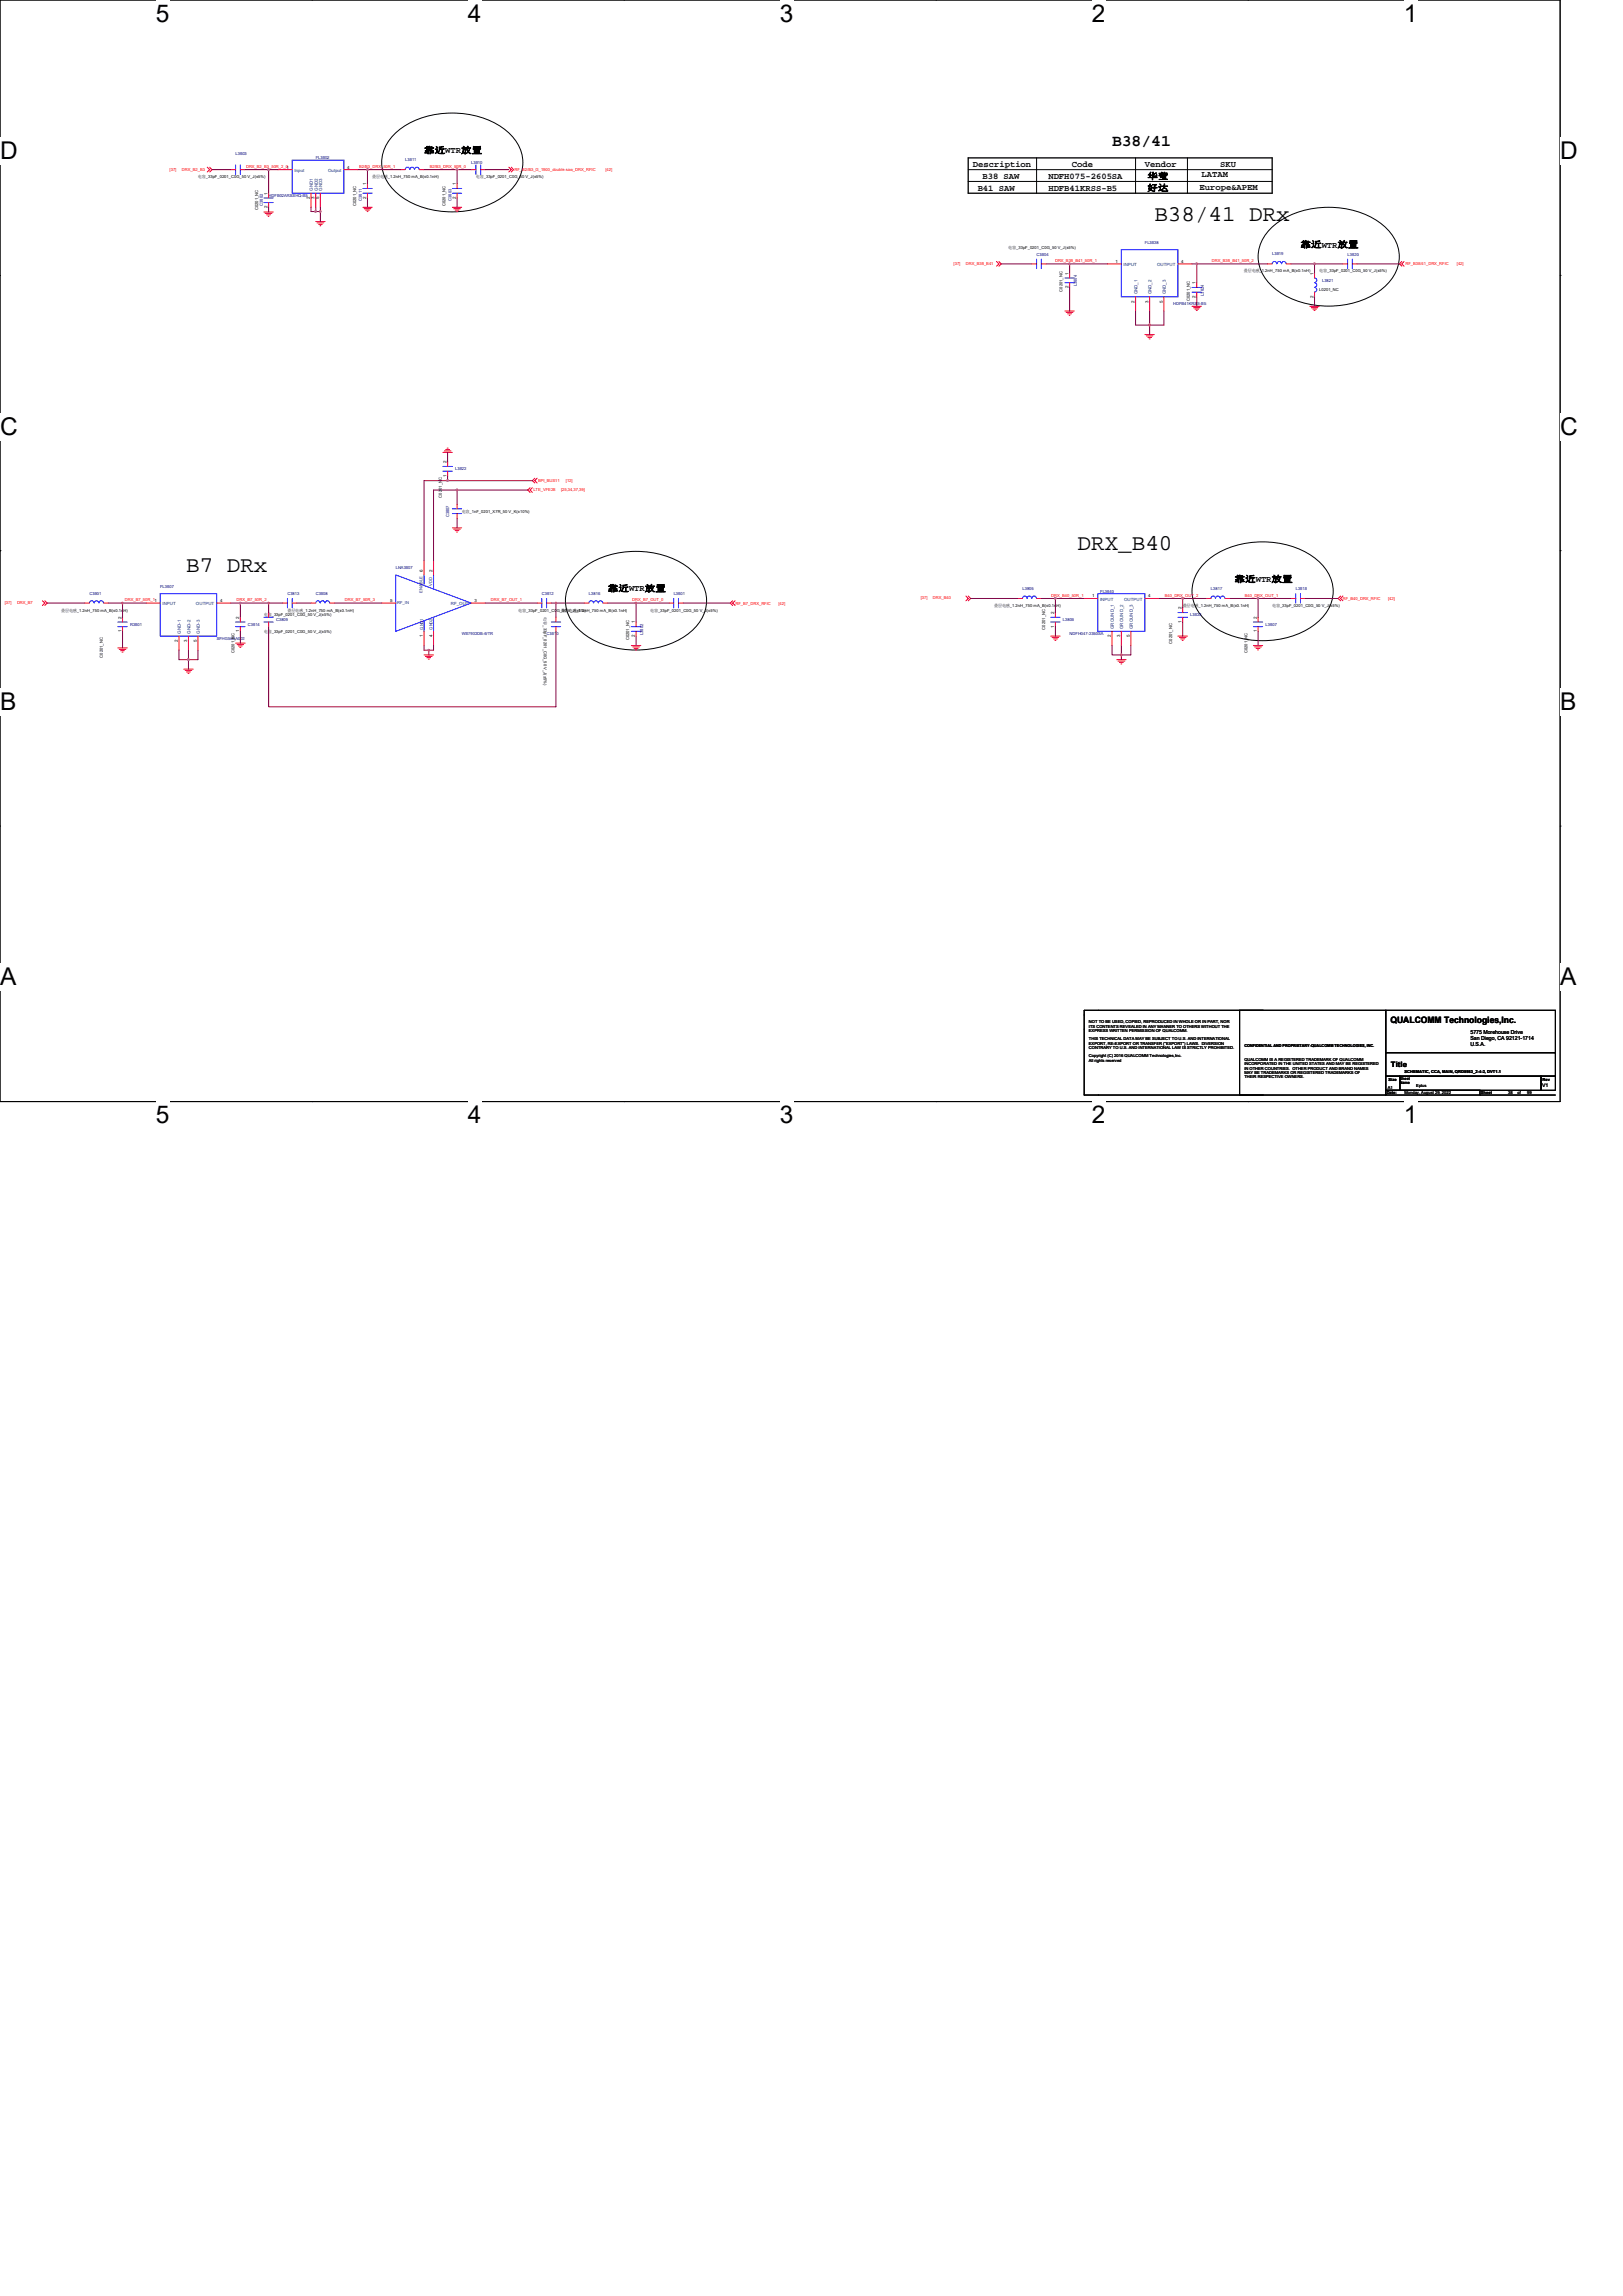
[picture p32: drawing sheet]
<svg xmlns="http://www.w3.org/2000/svg" width="210mm" height="297mm" viewBox="0 0 210 297" stroke-linecap="round" stroke-linejoin="round" font-family="sans-serif">
<defs><g id="words">
<g font-size="3.2">
<text x="20.2" y="2.8">5</text>
<text x="60.5" y="2.8">4</text>
<text x="100.9" y="2.8">3</text>
<text x="141.3" y="2.8">2</text>
<text x="181.6" y="2.8">1</text>
<text x="0" y="20.6">D</text>
<text x="201.8" y="20.6">D</text>
<text x="0" y="56.2">C</text>
<text x="201.8" y="56.2">C</text>
<text x="0" y="91.9">B</text>
<text x="201.8" y="91.9">B</text>
<text x="0" y="127.5">A</text>
<text x="201.8" y="127.5">A</text>
<text x="20.2" y="145.3">5</text>
<text x="60.5" y="145.3">4</text>
<text x="100.9" y="145.3">3</text>
<text x="141.3" y="145.3">2</text>
<text x="181.6" y="145.3">1</text>
</g>
<g font-size="2.9">
<text x="149.4" y="28.6">B38/41 DRx</text>
<text x="139.4" y="71.2">DRX_B40</text>
<text x="24.1" y="74">B7 DRx</text>
</g>
<text font-size="2.1" x="143.9" y="18.8">B38/41</text>
<g font-size="1.1">
<text x="54.9" y="19.8">靠近WTR放置</text>
<text x="125.9" y="21.7">Description</text>
<text x="127.1" y="23.2">B38 SAW</text>
<text x="135.6" y="23.2">NDFH075-2605SA</text>
<text x="138.7" y="21.7">Code</text>
<text x="148.1" y="21.7">Vendor</text>
<text x="148.4" y="23.2">华莹</text>
<text x="155.4" y="22.9">LATAM</text>
<text x="157.9" y="21.7">SKU</text>
<text x="126.5" y="24.7">B41 SAW</text>
<text x="135.6" y="24.7">HDFB41KRSS-B5</text>
<text x="148.4" y="24.7">好达</text>
<text x="155.2" y="24.5">Europe&amp;APEM</text>
<text x="168.3" y="32">靠近WTR放置</text>
<text x="78.6" y="76.5">靠近WTR放置</text>
<text x="159.7" y="75.3">靠近WTR放置</text>
<text x="179.9" y="132.4">QUALCOMM Technologies,Inc.</text>
</g>
<text font-size="1" x="180" y="138.1">Title</text>
<g font-size=".7">
<text x="190.2" y="133.8">5775 Morehouse Drive</text>
<text x="190.2" y="134.6">San Diego, CA 92121-1714</text>
<text x="190.2" y="135.3">U.S.A.</text>
<text x="199.5" y="140.6">V1</text>
</g>
<g font-size=".6" fill="#004080">
<text x="38.1" y="22.2">Input</text>
<text x="42.5" y="22.2">Output</text>
<text x="40.5" y="24.7" transform="rotate(-90 40.5 24.7)">GND1</text>
<text x="41.1" y="24.7" transform="rotate(-90 41.1 24.7)">GND2</text>
<text x="41.7" y="24.7" transform="rotate(-90 41.7 24.7)">GND3</text>
<text x="145.4" y="34.4">INPUT</text>
<text x="149.7" y="34.4">OUTPUT</text>
<text x="147.2" y="38.1" transform="rotate(-90 147.2 38.1)">GND_1</text>
<text x="149" y="38.1" transform="rotate(-90 149 38.1)">GND_2</text>
<text x="150.8" y="38.1" transform="rotate(-90 150.8 38.1)">GND_3</text>
<text x="142.3" y="77.7">INPUT</text>
<text x="145.4" y="77.7">OUTPUT</text>
<text x="21" y="78.3">INPUT</text>
<text x="23.4" y="82" transform="rotate(-90 23.4 82)">GND-1</text>
<text x="24.6" y="82" transform="rotate(-90 24.6 82)">GND-2</text>
<text x="25.4" y="78.3">OUTPUT</text>
<text x="25.9" y="82" transform="rotate(-90 25.9 82)">GND-3</text>
<text x="58.3" y="78.3">RF_OUT</text>
<text x="144.1" y="81.4" transform="rotate(-90 144.1 81.4)">GROUND_1</text>
<text x="145.3" y="81.4" transform="rotate(-90 145.3 81.4)">GROUND_2</text>
<text x="146.6" y="81.4" transform="rotate(-90 146.6 81.4)">GROUND_3</text>
</g>
<g font-size=".6">
<text x="44.9" y="21.8">4</text>
<text x="47.4" y="24" transform="rotate(-90 47.4 24)">1</text>
<text x="59" y="24" transform="rotate(-90 59 24)">1</text>
<text x="34.6" y="26.9" transform="rotate(-90 34.6 26.9)">2</text>
<text x="34.6" y="25.2" transform="rotate(-90 34.6 25.2)">1</text>
<text x="40.1" y="25.7" transform="rotate(-90 40.1 25.7)">2</text>
<text x="40.7" y="25.7" transform="rotate(-90 40.7 25.7)">3</text>
<text x="41.3" y="25.7" transform="rotate(-90 41.3 25.7)">5</text>
<text x="47.4" y="25.7" transform="rotate(-90 47.4 25.7)">2</text>
<text x="59" y="25.7" transform="rotate(-90 59 25.7)">2</text>
<text x="138.2" y="35.5" transform="rotate(-90 138.2 35.5)">1</text>
<text x="144.3" y="34">1</text>
<text x="152.8" y="34">4</text>
<text x="169.9" y="35.5" transform="rotate(-90 169.9 35.5)">1</text>
<text x="138.2" y="37.3" transform="rotate(-90 138.2 37.3)">2</text>
<text x="146.8" y="39.1" transform="rotate(-90 146.8 39.1)">2</text>
<text x="148.6" y="39.1" transform="rotate(-90 148.6 39.1)">3</text>
<text x="150.4" y="39.1" transform="rotate(-90 150.4 39.1)">5</text>
<text x="154.7" y="38.5" transform="rotate(-90 154.7 38.5)">2</text>
<text x="154.7" y="36.8" transform="rotate(-90 154.7 36.8)">1</text>
<text x="169.9" y="38.5" transform="rotate(-90 169.9 38.5)">2</text>
<text x="57.8" y="59.9" transform="rotate(-90 57.8 59.9)">2</text>
<text x="57.8" y="61.7" transform="rotate(-90 57.8 61.7)">1</text>
<text x="28.5" y="77.9">4</text>
<text x="50.5" y="77.9">5</text>
<text x="54.7" y="74" transform="rotate(-90 54.7 74)">6</text>
<text x="55.9" y="74" transform="rotate(-90 55.9 74)">2</text>
<text x="61.4" y="77.9">3</text>
<text x="141.3" y="77.3">1</text>
<text x="148.5" y="77.3">4</text>
<text x="15.7" y="81.8" transform="rotate(-90 15.7 81.8)">1</text>
<text x="15.7" y="80.1" transform="rotate(-90 15.7 80.1)">2</text>
<text x="23" y="83" transform="rotate(-90 23 83)">2</text>
<text x="24.2" y="83" transform="rotate(-90 24.2 83)">3</text>
<text x="25.5" y="83" transform="rotate(-90 25.5 83)">5</text>
<text x="30.9" y="81.8" transform="rotate(-90 30.9 81.8)">1</text>
<text x="30.9" y="80.1" transform="rotate(-90 30.9 80.1)">2</text>
<text x="54.7" y="82.4" transform="rotate(-90 54.7 82.4)">1</text>
<text x="55.9" y="82.4" transform="rotate(-90 55.9 82.4)">4</text>
<text x="82.1" y="82.4" transform="rotate(-90 82.1 82.4)">2</text>
<text x="82.1" y="80.6" transform="rotate(-90 82.1 80.6)">1</text>
<text x="136.4" y="81.2" transform="rotate(-90 136.4 81.2)">1</text>
<text x="136.4" y="79.4" transform="rotate(-90 136.4 79.4)">2</text>
<text x="143.7" y="82.4" transform="rotate(-90 143.7 82.4)">2</text>
<text x="144.9" y="82.4" transform="rotate(-90 144.9 82.4)">3</text>
<text x="146.2" y="82.4" transform="rotate(-90 146.2 82.4)">5</text>
<text x="152.9" y="80.6" transform="rotate(-90 152.9 80.6)">1</text>
<text x="152.9" y="78.8" transform="rotate(-90 152.9 78.8)">2</text>
<text x="162.6" y="81.8" transform="rotate(-90 162.6 81.8)">1</text>
<text x="162.6" y="80.1" transform="rotate(-90 162.6 80.1)">2</text>
</g>
<g font-size=".5" fill="#f00">
<text x="21.9" y="22.1">[37]</text>
<text x="23.5" y="22.1">DRX_B2_B3</text>
<text x="31.8" y="21.7">DRX_B2_B3_50R_2_01</text>
<text x="46.5" y="21.7">B2/B3_DRX_50R_1</text>
<text x="55.6" y="21.7">B2/B3_DRX_50R_0</text>
<text x="66.6" y="22.1">RF_B2/B3_G_1900_double saw_DRX_RFIC</text>
<text x="78.3" y="22.1">[42]</text>
<text x="123.4" y="34.3">[37]</text>
<text x="125" y="34.3">DRX_B38_B41</text>
<text x="136.5" y="33.9">DRX_B38_B41_50R_1</text>
<text x="156.8" y="33.9">DRX_B38_B41_50R_2</text>
<text x="181.8" y="34.3">RF_B38/41_DRX_RFIC</text>
<text x="188.5" y="34.3">[42]</text>
<text x="69" y="63.6">LTE_VFE28</text>
<text x="69.6" y="62.4">BPI_BUS11</text>
<text x="72.6" y="63.6">[25,34,37,39]</text>
<text x="73.2" y="62.4">[12]</text>
<text x="16.2" y="77.8">DRX_B7_50R_11</text>
<text x="30.6" y="77.8">DRX_B7_50R_2</text>
<text x="44.6" y="77.8">DRX_B7_50R_3</text>
<text x="63.5" y="77.8">DRX_B7_OUT_1</text>
<text x="81.8" y="77.8">DRX_B7_OUT_0</text>
<text x="119.1" y="77.5">[37]</text>
<text x="120.7" y="77.5">DRX_B40</text>
<text x="136" y="77.2">DRX_B40_50R_1</text>
<text x="150.7" y="77.2">B40_DRX_OUT_2</text>
<text x="161.1" y="77.2">B40_DRX_OUT_1</text>
<text x="173.7" y="77.6">RF_B40_DRX_RFIC</text>
<text x="179.6" y="77.6">[42]</text>
<text x=".6" y="78.1">[37]</text>
<text x="2.2" y="78.1">DRX_B7</text>
<text x="95.2" y="78.2">RF_B7_DRX_RFIC</text>
<text x="100.7" y="78.2">[42]</text>
</g>
<g font-size=".5">
<text x="25.6" y="23.1">电容_33pF_0201_C0G_50 V_J(±5%)</text>
<text x="48.2" y="23.1">叠层电感_1.2nH_750 mA_B(±0.1nH)</text>
<text x="61.6" y="23.1">电容_33pF_0201_C0G_50 V_J(±5%)</text>
<text x="33.4" y="27.2" transform="rotate(-90 33.4 27.2)">C0201_NC</text>
<text x="46.1" y="26.7" transform="rotate(-90 46.1 26.7)">C0201_NC</text>
<text x="57.7" y="26.7" transform="rotate(-90 57.7 26.7)">C0201_NC</text>
<text x="130.4" y="32.2">电容_33pF_0201_C0G_50 V_J(±5%)</text>
<text x="160.9" y="35.2">叠层电感_1.2nH_750 mA_B(±0.1nH)</text>
<text x="170.7" y="35.2">电容_33pF_0201_C0G_50 V_J(±5%)</text>
<text x="137.5" y="37.7" transform="rotate(-90 137.5 37.7)">C0201_NC</text>
<text x="153.9" y="38.9" transform="rotate(-90 153.9 38.9)">C0201_NC</text>
<text x="170.7" y="37.7">L0201_NC</text>
<text x="57.2" y="64.4" transform="rotate(-90 57.2 64.4)">C0201_NC</text>
<text x="59.7" y="66.3">电容_1nF_0201_X7R_50 V_K(±10%)</text>
<text x="7.9" y="79.1">叠层电感_1.2nH_750 mA_B(±0.1nH)</text>
<text x="34.1" y="81.9">电容_33pF_0201_C0G_50 V_J(±5%)</text>
<text x="34.1" y="79.7">电容_33pF_0201_C0G_50 V_J(±5%)</text>
<text x="37.2" y="79.1">叠层电感_1.2nH_750 mA_B(±0.1nH)</text>
<text x="67.1" y="79.1">电容_33pF_0201_C0G_50 V_J(±5%)</text>
<text x="70.4" y="79.9" transform="rotate(90 70.4 79.9)">电容_33pF_0201_C0G_50 V_J(±5%)</text>
<text x="72.5" y="79.1">叠层电感_1.2nH_750 mA_B(±0.1nH)</text>
<text x="81.4" y="82.8" transform="rotate(-90 81.4 82.8)">C0201_NC</text>
<text x="84.1" y="79.1">电容_33pF_0201_C0G_50 V_J(±5%)</text>
<text x="128.6" y="78.5">叠层电感_1.2nH_750 mA_B(±0.1nH)</text>
<text x="135.2" y="81.4" transform="rotate(-90 135.2 81.4)">C0201_NC</text>
<text x="151.7" y="83.3" transform="rotate(-90 151.7 83.3)">C0201_NC</text>
<text x="153" y="78.5">叠层电感_1.2nH_750 mA_B(±0.1nH)</text>
<text x="164.6" y="78.5">电容_33pF_0201_C0G_50 V_J(±5%)</text>
<text x="13.3" y="85.1" transform="rotate(-90 13.3 85.1)">C0201_NC</text>
<text x="30.4" y="84.5" transform="rotate(-90 30.4 84.5)">C0201_NC</text>
<text x="161.4" y="84.5" transform="rotate(-90 161.4 84.5)">C0201_NC</text>
<text x="140.9" y="132.4">NOT TO BE USED, COPIED, REPRODUCED IN WHOLE OR IN PART, NOR</text>
<text x="140.9" y="132.9">ITS CONTENTS REVEALED IN ANY MANNER TO OTHERS WITHOUT THE</text>
<text x="140.9" y="133.5">EXPRESS WRITTEN PERMISSION OF QUALCOMM.</text>
<text x="140.9" y="134.6">THIS TECHNICAL DATA MAY BE SUBJECT TO U.S. AND INTERNATIONAL</text>
<text x="140.9" y="135.1">EXPORT, RE-EXPORT OR TRANSFER (&quot;EXPORT&quot;) LAWS. DIVERSION</text>
<text x="140.9" y="135.7">CONTRARY TO U.S. AND INTERNATIONAL LAW IS STRICTLY PROHIBITED.</text>
<text x="140.9" y="136.8">Copyright (C) 2016 QUALCOMM Technologies,Inc.</text>
<text x="140.9" y="137.4">All rights reserved</text>
<text x="161" y="135.5">CONFIDENTIAL AND PROPRIETARY-QUALCOMM TECHNOLOGIES, INC.</text>
<text x="161" y="137.3">QUALCOMM IS A REGISTERED TRADEMARK OF QUALCOMM</text>
<text x="161" y="137.8">INCORPORATED IN THE UNITED STATES AND MAY BE REGISTERED</text>
<text x="161" y="138.4">IN OTHER COUNTRIES. OTHER PRODUCT AND BRAND NAMES</text>
<text x="161" y="138.9">MAY BE TRADEMARKS OR REGISTERED TRADEMARKS OF</text>
<text x="161" y="139.5">THEIR RESPECTIVE OWNERS.</text>
<text x="179.4" y="141.6">Date:</text>
<text x="179.5" y="140.9">A1</text>
<text x="179.6" y="139.8">Size</text>
<text x="181.1" y="139.7">Sheet</text>
<text x="181.1" y="140.3">Name</text>
<text x="181.7" y="138.8">SCHEMATIC, CCA, MAIN, QRD8953_2-4-2, DVT1.1</text>
<text x="181.7" y="141.5">Monday, August 29, 2022</text>
<text x="183.2" y="140.6">Eplus</text>
<text x="191.6" y="141.6">Sheet</text>
<text x="195.1" y="141.5">38</text>
<text x="196.3" y="141.5">of</text>
<text x="197.6" y="141.5">99</text>
<text x="199.6" y="139.9">Rev</text>
</g>
<g font-size=".5" fill="#000080">
<text x="30.5" y="20">L3803</text>
<text x="40.9" y="20.6">FL3802</text>
<text x="52.4" y="20.8">L3811</text>
<text x="61" y="21.2">L3810</text>
<text x="34" y="26.6" transform="rotate(-90 34 26.6)">C3802</text>
<text x="34.8" y="25.5">HDFB02ARSSHQ-B5</text>
<text x="46.8" y="26" transform="rotate(-90 46.8 26)">C3811</text>
<text x="58.4" y="26" transform="rotate(-90 58.4 26)">C3803</text>
<text x="134.1" y="33.1">C3804</text>
<text x="148.1" y="31.6">FL3838</text>
<text x="164.6" y="33">L3819</text>
<text x="174.3" y="33.1">L3820</text>
<text x="139.3" y="37.1" transform="rotate(-90 139.3 37.1)">L3804</text>
<text x="151.8" y="39.5">HDFB41KRSS-B5</text>
<text x="155.7" y="38.3" transform="rotate(-90 155.7 38.3)">L3824</text>
<text x="171" y="36.4">L3821</text>
<text x="58.9" y="60.8">L3822</text>
<text x="58.1" y="66.9" transform="rotate(-90 58.1 66.9)">C3807</text>
<text x="11.6" y="76.9">C3801</text>
<text x="20.7" y="76.1">FL3807</text>
<text x="37.2" y="77">C3813</text>
<text x="40.9" y="76.9">C3808</text>
<text x="51.2" y="73.6">LNA3807</text>
<text x="70.1" y="77">C3812</text>
<text x="76.2" y="76.9">L3816</text>
<text x="87.2" y="77">L3801</text>
<text x="132.3" y="76.3">L3805</text>
<text x="142.3" y="76.7">FL3840</text>
<text x="156.7" y="76.3">L3817</text>
<text x="167.6" y="76.4">L3818</text>
<text x="16.8" y="81">R3801</text>
<text x="28" y="82.8">SFHG56BA002</text>
<text x="32.1" y="81">C3814</text>
<text x="35.7" y="80.3">C3809</text>
<text x="59.7" y="82.2">WS7932DB-6/TR</text>
<text x="70.7" y="82.2">C3810</text>
<text x="83.2" y="82.2" transform="rotate(-90 83.2 82.2)">L3802</text>
<text x="137.5" y="80.3">L3806</text>
<text x="138.4" y="82.2">NDFH047-2350SA</text>
<text x="154" y="79.7">L3823</text>
<text x="163.7" y="81">L3807</text>
</g>
<g font-size=".5" fill="#004080">
<text x="54.7" y="76.7" transform="rotate(-90 54.7 76.7)">ENABLE</text>
<text x="55.9" y="75.8" transform="rotate(-90 55.9 75.8)">VDD</text>
<text x="51.4" y="78.1">RF_IN</text>
<text x="54.7" y="81.4" transform="rotate(-90 54.7 81.4)">GND1</text>
<text x="56" y="81.4" transform="rotate(-90 56 81.4)">GND2</text>
</g>
</g></defs>
<path d="M0 0h201.8v142.5h-201.8z" fill="none" stroke="#000" stroke-width=".13"/>
<g fill="#fff">
<path d="M20.2 0h1.7v3.5h-1.7z"/>
<path d="M20.2 142.5h1.7v3.5h-1.7z"/>
</g>
<path d="M40.4 0h.1M40.4 142.5h.1" fill="none" stroke="#000" stroke-width=".13"/>
<g fill="#fff">
<path d="M60.5 0h1.8v3.5h-1.8z"/>
<path d="M60.5 142.5h1.8v3.5h-1.8z"/>
</g>
<path d="M80.7 0h.1M80.7 142.5h.1" fill="none" stroke="#000" stroke-width=".13"/>
<g fill="#fff">
<path d="M100.9 0h1.8v3.5h-1.8z"/>
<path d="M100.9 142.5h1.8v3.5h-1.8z"/>
</g>
<path d="M121.1 0h.1M121.1 142.5h.1" fill="none" stroke="#000" stroke-width=".13"/>
<g fill="#fff">
<path d="M141.3 0h1.7v3.5h-1.7z"/>
<path d="M141.3 142.5h1.7v3.5h-1.7z"/>
</g>
<path d="M161.5 0h.1M161.5 142.5h.1" fill="none" stroke="#000" stroke-width=".13"/>
<g fill="#fff">
<path d="M181.6 0h1.8v3.5h-1.8z"/>
<path d="M181.6 142.5h1.8v3.5h-1.8z"/>
<path d="M0 17.8h2.3v3.5h-2.3z"/>
<path d="M201.8 17.8h2.3v3.5h-2.3z"/>
<path d="M0 53.4h2.3v3.5h-2.3z"/>
<path d="M201.8 53.4h2.3v3.5h-2.3z"/>
</g>
<path d="M0 35.6h.1M201.8 35.6h.1" fill="none" stroke="#000" stroke-width=".13"/>
<g fill="#fff">
<path d="M0 89h2.1v3.6h-2.1z"/>
<path d="M201.8 89h2.1v3.6h-2.1z"/>
</g>
<path d="M0 71.2h.1M201.8 71.2h.1" fill="none" stroke="#000" stroke-width=".13"/>
<g fill="#fff">
<path d="M0 124.7h2.1v3.5h-2.1z"/>
<path d="M201.8 124.7h2.2v3.5h-2.2z"/>
</g>
<g fill="none" stroke="#000" stroke-width=".13">
<path d="M51.3 17.1a11.8 11.8 0 0 1 11.8-1.6 7 7 0 0 1 4.5 4.7 5.3 5.3 0 0 1-2.6 5.3 12 12 0 0 1-12.9 0 5.5 5.5 0 0 1-2.6-5.3 5.6 5.6 0 0 1 1.8-3.1zM125.3 21.9h39.3M125.3 23.5h39.3M134.1 20.4v4.6M146.9 20.4v4.6M153.6 20.4v4.6M164.7 29.3a11.8 11.8 0 0 1 11.8-1.6 7 7 0 0 1 4.5 4.6 5.3 5.3 0 0 1-2.6 5.4 12 12 0 0 1-13 0 5.5 5.5 0 0 1-2.5-5.4 5.6 5.6 0 0 1 1.8-3zM75.1 73.8a11.8 11.8 0 0 1 11.8-1.6 7 7 0 0 1 4.4 4.6 5.3 5.3 0 0 1-2.6 5.4 12.1 12.1 0 0 1-12.9 0 5.2 5.2 0 0 1-2.3-6.2l.4-.8 .5-.7zM156.1 72.6a11.8 11.8 0 0 1 11.9-1.6 7 7 0 0 1 4.4 4.6 5.3 5.3 0 0 1-2.6 5.4 12 12 0 0 1-12.9 0 5.5 5.5 0 0 1-2.6-5.4 5.6 5.6 0 0 1 1.8-3zM0 106.9h.1M201.8 106.9h.1M160.4 130.7h18.9v11h-18.9z"/>
<path d="M163.4 130.7h-23.1v11h23.1M179.3 130.7h21.9v5.5h-21.9zM179.3 136.2h21.9v3h-21.9zM179.3 139.2h1.8v1.9h-1.8zM181.1 139.2h18.3v1.9h-18.3zM199.4 139.2h1.8v1.9h-1.8zM179.3 141.1h12.2v.6h-12.2zM191.5 141.7h9.7"/>
</g>
<path d="M125.3 20.4h39.3v4.6h-39.3z" fill="none" stroke="#000" stroke-width=".17"/>
<g fill="none" stroke="#f00" stroke-width=".13">
<path d="M26.8 21.6l.3 .3-.3 .3M27.1 21.6l.3 .3-.3 .3M29.9 21.9h.6M31.1 21.9h.6M34.1 27.4h1.2M34.3 27.6h.9M34.5 27.8h.5M34.7 28h.1M34.8 25v.6M34.8 26.2v.6M36 21.9h1.8M40.2 25v1.8"/>
<path d="M40.9 28.7h1.2M40.9 25v1.8M41 28.8h.9M41.2 29h.5M41.4 29.2h.1M41.4 25v1.8M44.5 21.9h1.8M46.9 26.8h1.3M47.1 27h.9M47.3 27.2h.5M47.5 27.4h.1M47.5 23.8v.6"/>
<path d="M47.5 25v.6M51.8 21.9h.6M54.3 21.9h.6M58.5 26.8h1.2M58.7 27h.9M58.9 27.2h.5M59.1 27.4h.1M59.1 23.8v.6M59.1 25v.6M61 21.9h.6M62.2 21.9h.6M65.8 21.6l.3 .3-.3 .3"/>
<path d="M66.1 21.6l.3 .3-.3 .3M128.9 33.8l.3 .3-.3 .3M129.2 33.8l.3 .3-.3 .3M133.5 34.1h.6M134.7 34.1h.6M138.4 35.3v.7M138.4 36.6v.6M143.3 34.1h1.8M146.9 38.4v1.8M148.7 38.4v1.8M150.6 38.4v1.8M152.4 34.1h1.8"/>
<path d="M154.2 39.6h1.2M154.4 39.8h.9M154.6 40h.5M154.8 36.6v.6M154.8 37.8v.6M164 34.1h.6M166.4 34.1h.6M169.5 39.6h1.2M169.7 39.8h.8M169.8 40h.5M170.1 35.3v.7M170.1 37.8v.6"/>
<path d="M173.7 34.1h.6M175 34.1h.6M181.4 33.8l-.3 .3 .3 .3M181.7 33.8l-.3 .3 .3 .3M57.3 58.5h1.2M57.5 58.3h.8M57.7 58.2h.5M57.8 58h.2M57.9 59.7v.6M137.8 40.2h1.2M137.9 40.4h.9M138.1 40.6h.5"/>
<path d="M138.3 40.8h.1M148.1 43.3h1.3M148.3 43.5h.9M148.5 43.6h.5M148.7 43.8h.1M154.8 40.2h.1M170 40.2h.1M5.5 77.7l.3 .3-.3 .3M5.8 77.7l.3 .3-.3 .3M11 78h.6M13.4 78h.6M15.9 79.9v.6"/>
<path d="M18.9 78h1.8M28 78h1.9M31.1 79.9v.6M34.8 79.2v.7M36.6 78h.6M37.8 78h.6M40.2 78h.7M42.7 78h.6M49.4 78h1.8M54.9 72.5v1.9M56.1 72.5v1.9M57.9 61v.6"/>
<path d="M58.5 68.3h1.2M58.7 68.5h.9M58.9 68.6h.5M59.1 68.8h.1M59.1 65.2v.6M59.1 66.4v.7M61 78h1.8M68.6 63.1l-.3 .3 .3 .3M68.9 63.1l-.3 .3 .3 .3M69.2 61.9l-.3 .3 .3 .3M69.5 61.9l-.3 .3 .3 .3M69.5 78h.6"/>
<path d="M70.7 78h.6M71.9 79.9v.6M75.6 78h.6M78 78h.6M86.6 78h.6M87.8 78h.6M94.8 77.7l-.3 .3 .3 .3M95.1 77.7l-.3 .3 .3 .3M125 77.1l.3 .3-.3 .3M125.3 77.1l.3 .3-.3 .3M131.7 77.4h.6M134.1 77.4h.6"/>
<path d="M136.5 79.2v.7M140.2 77.4h1.8M148.1 77.4h1.9M153 79.9v.6M153 78.6v.6M156.1 77.4h.6M158.5 77.4h.6M162.8 79.9v.6M167 77.4h.6M168.3 77.4h.6M173.4 77.1l-.3 .3 .3 .3M173.7 77.1l-.3 .3 .3 .3"/>
<path d="M15.2 83.8h1.3M15.4 84h.9M15.6 84.2h.5M15.8 84.4h.1M15.9 81.1v.6M23.2 82.3v1.8M23.8 86.6h1.2M24 86.7h.8M24.1 86.9h.5M24.3 87.1h.1M24.4 82.3v1.8M25.6 82.3v1.8"/>
<path d="M30.5 83.2h1.2M30.7 83.4h.8M30.8 83.6h.5M31 83.8h.2M31.1 81.1v.6M34.8 80.5v.6M54.9 84.7h1.2M54.9 81.7v1.8M55.1 84.9h.8M55.2 85.1h.5M55.4 85.3h.1M56.1 81.7v1.8"/>
<path d="M71.9 81.1v.6M81.7 83.5h1.2M81.9 83.7h.8M82 83.9h.5M82.2 84.1h.2M82.3 80.5v.6M82.3 81.7v.6M135.9 82.3h1.3M136.1 82.5h.9M136.3 82.7h.5M136.5 82.8h.1M136.5 80.5v.6"/>
<path d="M143.9 81.7v1.8M144.5 85.3h1.2M144.7 85.5h.8M144.8 85.7h.5M145 85.9h.1M145.1 81.7v1.8M146.3 81.7v1.8M152.4 82.3h1.2M152.6 82.5h.8M152.8 82.7h.4M153 82.8h.1M162.2 83.5h1.2"/>
<path d="M162.3 83.7h.9M162.5 83.9h.5M162.7 84.1h.1M162.8 81.1v.6"/>
</g>
<g fill="none" stroke="#00f" stroke-width=".13">
<path d="M30.5 21.9h.1M30.5 21.3v1.3M31.1 21.3v1.3M31.1 21.9h.1M34.1 25.6h1.2M34.1 26.2h1.2M34.8 25.6h.1M34.8 26.2h.1M37.8 20.7h6.7v4.3h-6.7zM46.9 24.4h1.3M46.9 25h1.3M47.5 24.4h.1"/>
<path d="M47.5 25h.1M52.4 21.9h.1M52.4 21.9a.3 .3 0 0 1 .3-.3 .3 .3 0 0 1 .3 .3M53 21.9a.29 .29 0 0 1 .3-.3 .29 .29 0 0 1 .3 .3 .31 .31 0 0 1 .3-.3 .31 .31 0 0 1 .3 .3M54.3 21.9h.1M58.5 24.4h1.2M58.5 25h1.2M59.1 24.4h.1M59.1 25h.1M61.6 21.9h.1M61.6 21.3v1.3M62.2 21.3v1.3"/>
<path d="M62.2 21.9h.1M134.1 33.5v1.3M134.1 34.1h.1M134.7 34.1h.1M134.7 33.5v1.3M137.8 36h1.2M137.8 36.6h1.2M138.4 36h.1M138.4 36.6h.1M145.1 32.3h7.3v6.1h-7.3zM154.2 37.2h1.2M154.2 37.8h1.2"/>
<path d="M154.8 37.2h.1M154.8 37.8h.1M164.6 34.1a.3 .3 0 0 1 .3-.3 .3 .3 0 0 1 .3 .3M164.6 34.1h.1M165.2 34.1a.3 .3 0 0 1 .3-.3 .3 .3 0 0 1 .3 .3M165.8 34.1a.29 .29 0 0 1 .3-.3 .29 .29 0 0 1 .3 .3M166.4 34.1h.1M170.1 36a.3 .3 0 0 1 .3 .3 .3 .3 0 0 1-.3 .3M170.1 36.6a.3 .3 0 0 1 .3 .3 .3 .3 0 0 1-.3 .3M170.1 37.2a.3 .3 0 0 1 .3 .3 .3 .3 0 0 1-.3 .3M170.1 37.8h.1M170.1 36h.1"/>
<path d="M174.3 33.5v1.3M174.3 34.1h.1M175 34.1h.1M175 33.5v1.3M11.6 78h.1M11.6 78a.3 .3 0 0 1 .3-.3 .3 .3 0 0 1 .3 .3M12.2 78a.3 .3 0 0 1 .3-.3 .3 .3 0 0 1 .3 .3M12.8 78a.3 .3 0 0 1 .3-.3 .3 .3 0 0 1 .3 .3M13.4 78h.1M20.7 78.6h.1M20.7 76.8h7.3v5.5h-7.3zM28 79.2h.1"/>
<path d="M28 78h.1M34.1 79.9h1.2M34.8 79.9h.1M37.2 77.4v1.2M37.2 78h.1M37.8 78h.1M37.8 77.4v1.2M40.9 78a.29 .29 0 0 1 .2-.3 .29 .29 0 0 1 .3 .3 .31 .31 0 0 1 .3-.3 .31 .31 0 0 1 .3 .3 .31 .31 0 0 1 .3-.3 .31 .31 0 0 1 .4 .3M40.9 78h.1M42.7 78h.1M51.2 74.4l9.8 3.6-9.8 3.7zM54.9 74.4v1.2"/>
<path d="M56.1 79.9v1.7M56.1 74.4v1.8M57.3 61h1.2M57.3 60.3h1.2M57.9 61h.1M57.9 60.3h.1M58.5 65.8h1.2M58.5 66.4h1.2M59.1 65.8h.1M59.1 66.4h.1M70.1 77.4v1.2M70.1 78h.1"/>
<path d="M70.7 78h.1M70.7 77.4v1.2M76.2 78a.3 .3 0 0 1 .3-.3 .3 .3 0 0 1 .3 .3M76.2 78h.1M76.8 78a.3 .3 0 0 1 .3-.3 .3 .3 0 0 1 .3 .3M77.4 78a.29 .29 0 0 1 .3-.3 .29 .29 0 0 1 .3 .3M78 78h.1M87.2 77.4v1.2M87.2 78h.1M87.8 78h.1M87.8 77.4v1.2M132.3 77.4a.29 .29 0 0 1 .3-.3 .29 .29 0 0 1 .3 .3 .31 .31 0 0 1 .3-.3 .31 .31 0 0 1 .3 .3 .31 .31 0 0 1 .3-.3 .31 .31 0 0 1 .3 .3"/>
<path d="M132.3 77.4h.1M134.1 77.4h.1M135.9 79.9h1.3M136.5 79.9h.1M142 76.8h6.1v4.9h-6.1zM152.4 79.9h1.2M152.4 79.2h1.2M153 79.9h.1M153 79.2h.1M156.7 77.4a.29 .29 0 0 1 .3-.3 .29 .29 0 0 1 .2 .3 .31 .31 0 0 1 .4-.3 .31 .31 0 0 1 .3 .3 .31 .31 0 0 1 .3-.3 .31 .31 0 0 1 .3 .3M156.7 77.4h.1M158.5 77.4h.1"/>
<path d="M167.6 76.8v1.2M167.6 77.4h.1M168.3 77.4h.1M168.3 76.8v1.2M15.2 81.1h1.3M15.2 80.5h1.3M15.9 81.1h.1M15.9 80.5h.1M20.7 80.5h.1M28 80.5h.1M30.5 81.1h1.2M30.5 80.5h1.2"/>
<path d="M31.1 81.1h.1M31.1 80.5h.1M34.1 80.5h1.2M34.8 80.5h.1M54.9 80.3v1.4M71.3 80.5h1.2M71.3 81.1h1.2M71.9 80.5h.1M71.9 81.1h.1M81.7 81.1h1.2M81.7 81.7h1.2M82.3 81.1h.1"/>
<path d="M82.3 81.7h.1M135.9 80.5h1.3M136.5 80.5h.1M162.2 81.1h1.2M162.2 80.5h1.2M162.8 81.1h.1M162.8 80.5h.1"/>
</g>
<g fill="none" stroke="#800040" stroke-width=".13">
<path d="M27.4 21.9h2.5M31.7 21.9h3.1M34.8 21.9v3.1M34.8 26.8v.6M34.8 21.9h1.2M40.2 26.8v.6h.7M40.9 26.8v.6M40.9 27.4h.5M41.4 26.8v1.9M46.3 21.9h1.2M47.5 21.9v1.9M47.5 25.6v1.2"/>
<path d="M47.5 21.9h4.3M54.9 21.9h4.2M59.1 25.6v1.2M59.1 21.9v1.9M59.1 21.9h1.9M62.8 21.9h3M129.5 34.1h4M135.3 34.1h3.1M138.4 34.1h4.9M138.4 34.1v1.2M138.4 37.2v3M154.2 34.1h.6"/>
<path d="M154.8 38.4v1.2M154.8 34.1v2.5M154.8 34.1h9.2M167 34.1h3.1M170.1 34.1v1.2M170.1 38.4v1.2M170.1 34.1h3.6M175.6 34.1h5.5M57.9 58.5v1.2M146.9 40.2v1.9h1.8M148.7 40.2v1.9M148.7 42.1v1.2"/>
<path d="M150.6 40.2v1.9h-1.9M6.1 78h4.9M14 78h1.9M15.9 78v1.9M15.9 78h3M29.9 78h1.2M31.1 78v1.9M31.1 78h3.7M36.6 78h-1.8v1.2M38.4 78h1.8M43.3 78h6.1M57.9 61.6v.6h11"/>
<path d="M57.9 62.2h-3v10.3M59.1 63.4h9.2M59.1 63.4h-3v9.1M59.1 67.1v1.2M59.1 63.4v1.8M62.8 78h6.7M71.3 78h.6M71.9 78h3.7M71.9 78v1.9M78.6 78h3.7M82.3 78h4.3M82.3 78v2.5"/>
<path d="M88.4 78h6.1M125.6 77.4h6.1M134.7 77.4h1.8M136.5 77.4v1.8M136.5 77.4h3.7M150 77.4h3M153 77.4v1.2M153 77.4h3.1M159.1 77.4h3.7M162.8 77.4h4.2M162.8 77.4v2.5M168.9 77.4h4.2"/>
<path d="M15.9 81.7v2.1M23.2 84.1v1.2h1.2M24.4 85.3v1.3M24.4 84.1v1.2M25.6 84.1v1.2h-1.2M31.1 81.7v1.5M34.8 81.1v10.3h37.1v-9.7M54.9 83.5v.6h.6M55.5 84.1v.6M56.1 83.5v.6h-.6M82.3 82.3v1.2M136.5 81.1v1.2"/>
<path d="M143.9 83.5v1.2h1.2M145.1 84.7v.6M145.1 83.5v1.2M146.3 83.5v1.2h-1.2M153 80.5v1.8M162.8 81.7v1.8"/>
</g>
<g fill="#f0f" stroke="#f0f" stroke-width=".13">
<path d="M15.8 77.9h.1v.2h-.1z" fill-rule="evenodd"/>
<path d="M138.3 34h.1v.2h-.1z" fill-rule="evenodd"/>
<path d="M136.4 77.3h.2v.2h-.2z" fill-rule="evenodd"/>
<path d="M40.8 27.3h.1v.1h-.1z" fill-rule="evenodd"/>
<path d="M41.4 27.3h.1v.1h-.1z" fill-rule="evenodd"/>
<path d="M24.3 85.2h.2v.2h-.2z" fill-rule="evenodd"/>
<path d="M34.7 21.9h.1v.1h-.1z" fill-rule="evenodd"/>
<path d="M145 84.6h.1v.2h-.1z" fill-rule="evenodd"/>
<path d="M82.2 77.9h.2v.2h-.2z" fill-rule="evenodd"/>
<path d="M59 21.9h.2v.1h-.2z" fill-rule="evenodd"/>
<path d="M152.9 77.3h.2v.2h-.2z" fill-rule="evenodd"/>
<path d="M162.7 77.3h.1v.2h-.1z" fill-rule="evenodd"/>
<path d="M170 34h.1v.2h-.1z" fill-rule="evenodd"/>
<path d="M148.6 42h.2v.1h-.2z" fill-rule="evenodd"/>
<path d="M55.4 84h.1v.2h-.1z" fill-rule="evenodd"/>
<path d="M59 63.3h.2v.2h-.2z" fill-rule="evenodd"/>
<path d="M154.7 34h.2v.2h-.2z" fill-rule="evenodd"/>
<path d="M47.5 21.9h.1v.1h-.1z" fill-rule="evenodd"/>
<path d="M71.8 77.9h.2v.2h-.2z" fill-rule="evenodd"/>
<path d="M57.8 62.1h.2v.1h-.2z" fill-rule="evenodd"/>
<path d="M31 77.9h.2v.2h-.2z" fill-rule="evenodd"/>
<path d="M34.7 77.9h.1v.2h-.1z" fill-rule="evenodd"/>
<path d="M15.8 77.9h.1v.2h-.1z" fill-rule="evenodd"/>
<path d="M138.3 34h.1v.2h-.1z" fill-rule="evenodd"/>
<path d="M136.4 77.3h.2v.2h-.2z" fill-rule="evenodd"/>
<path d="M40.8 27.3h.1v.1h-.1z" fill-rule="evenodd"/>
<path d="M41.4 27.3h.1v.1h-.1z" fill-rule="evenodd"/>
<path d="M24.3 85.2h.2v.2h-.2z" fill-rule="evenodd"/>
<path d="M34.7 21.9h.1v.1h-.1z" fill-rule="evenodd"/>
<path d="M145 84.6h.1v.2h-.1z" fill-rule="evenodd"/>
<path d="M82.2 77.9h.2v.2h-.2z" fill-rule="evenodd"/>
<path d="M59 21.9h.2v.1h-.2z" fill-rule="evenodd"/>
<path d="M152.9 77.3h.2v.2h-.2z" fill-rule="evenodd"/>
<path d="M162.7 77.3h.1v.2h-.1z" fill-rule="evenodd"/>
<path d="M170 34h.1v.2h-.1z" fill-rule="evenodd"/>
<path d="M148.6 42h.2v.1h-.2z" fill-rule="evenodd"/>
<path d="M55.4 84h.1v.2h-.1z" fill-rule="evenodd"/>
<path d="M59 63.3h.2v.2h-.2z" fill-rule="evenodd"/>
<path d="M154.7 34h.2v.2h-.2z" fill-rule="evenodd"/>
<path d="M47.5 21.9h.1v.1h-.1z" fill-rule="evenodd"/>
<path d="M71.8 77.9h.2v.2h-.2z" fill-rule="evenodd"/>
<path d="M57.8 62.1h.2v.1h-.2z" fill-rule="evenodd"/>
<path d="M31 77.9h.2v.2h-.2z" fill-rule="evenodd"/>
<path d="M34.7 77.9h.1v.2h-.1z" fill-rule="evenodd"/>
</g>
<use href="#words"/>
</svg>
